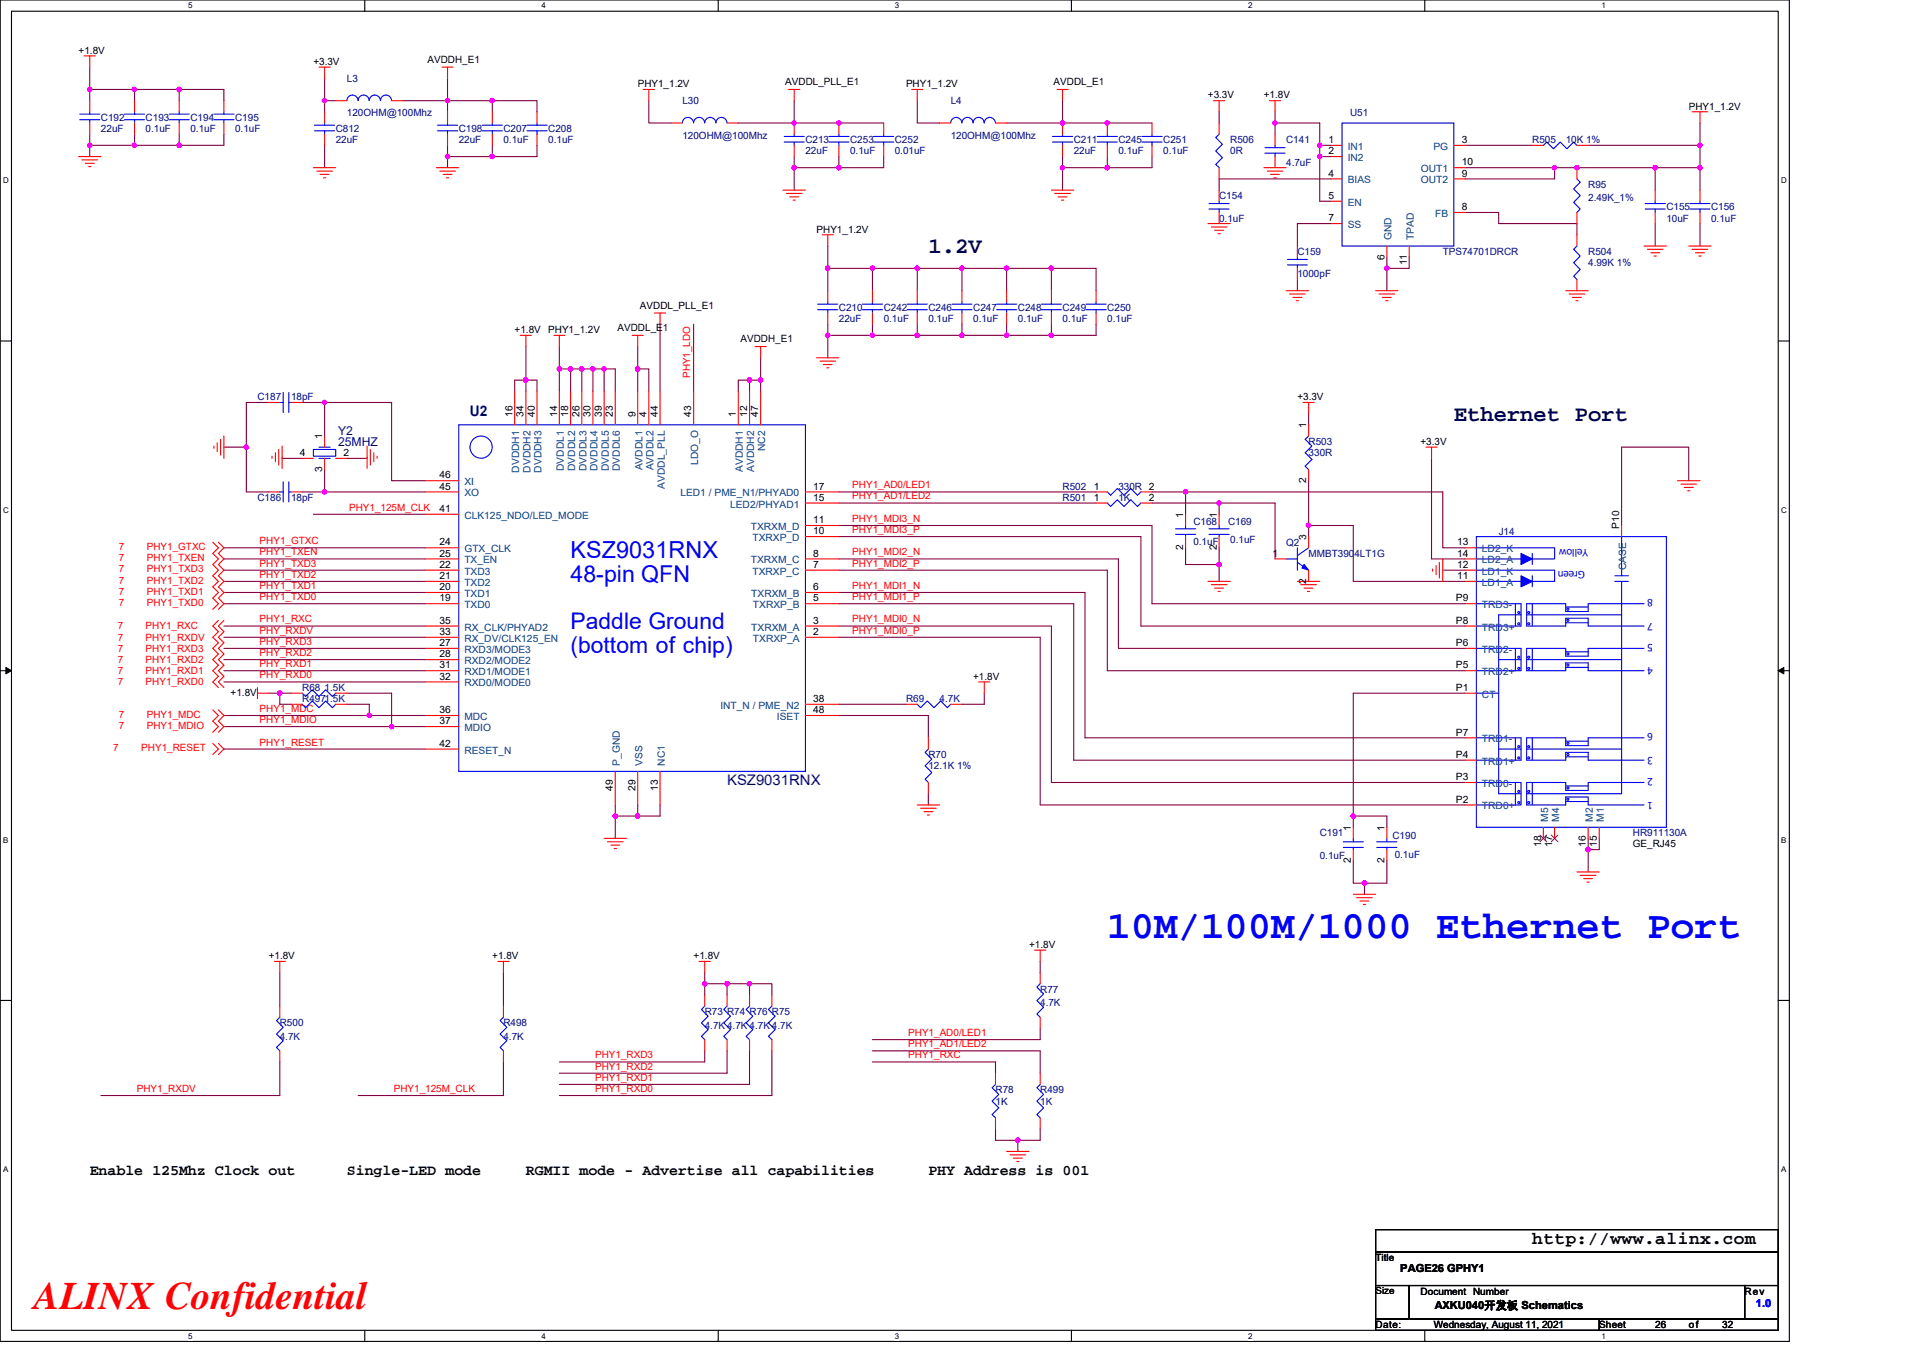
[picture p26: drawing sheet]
<svg xmlns="http://www.w3.org/2000/svg" width="297mm" height="210mm" viewBox="0 0 297 210" stroke-linecap="round" stroke-linejoin="round" font-family="sans-serif">
<defs><g id="words">
<text font-size="6" fill="#00f" x="171" y="144.9">10M/100M/1000 Ethernet Port</text>
<text font-size="6" fill="#f00" x="5.2" y="202.3">ALINX Confidential</text>
<g font-size="3.6" fill="#00f">
<text x="88.1" y="86.1">KSZ9031RNX</text>
<text x="88.1" y="89.9">48-pin QFN</text>
</g>
<g font-size="3.5" fill="#00f">
<text x="88.1" y="97.2">Paddle Ground</text>
<text x="88.1" y="100.9">(bottom of chip)</text>
</g>
<g font-size="3.4" fill="#000040">
<text x="143.4" y="39.1">1.2V</text>
<text x="224.6" y="65">Ethernet Port</text>
</g>
<text font-size="2.8" x="236.7" y="192.3">http://www.alinx.com</text>
<g font-size="2.3">
<text x="13.9" y="181.6">Enable 125Mhz Clock out</text>
<text x="53.6" y="181.6">Single-LED mode</text>
<text x="81.2" y="181.6">RGMII mode - Advertise all capabilities</text>
<text x="143.4" y="181.6">PHY Address is 001</text>
</g>
<g font-size="2.2" fill="#000080">
<text x="72.6" y="64.3">U2</text>
<text x="112.3" y="121.2">KSZ9031RNX</text>
</g>
<g font-size="1.9" fill="#000080">
<text x="52.2" y="67.2">Y2</text>
<text x="52.2" y="68.9">25MHZ</text>
</g>
<g font-size="1.7">
<text x="216.3" y="196.6">PAGE26 GPHY1</text>
<text x="221.7" y="202.3">AXKU040开发板 Schematics</text>
</g>
<text font-size="1.7" fill="#00f" x="271.2" y="202">1.0</text>
<g font-size="1.5">
<text x="12.1" y="8.3">+1.8V</text>
<text x="48.4" y="10">+3.3V</text>
<text x="66" y="9.7">AVDDH_E1</text>
<text x="98.5" y="13.5">PHY1_1.2V</text>
<text x="121.3" y="13.1">AVDDL_PLL_E1</text>
<text x="140" y="13.5">PHY1_1.2V</text>
<text x="162.7" y="13.1">AVDDL_E1</text>
<text x="186.6" y="15.2">+3.3V</text>
<text x="195.2" y="15.2">+1.8V</text>
<text x="260.9" y="17">PHY1_1.2V</text>
<text x="205.2" y="22.1">1</text>
<text x="205.2" y="23.8">2</text>
<text x="225.8" y="22.1">3</text>
<text x="205.2" y="27.3">4</text>
<text x="225.8" y="27.3">9</text>
<text x="225.8" y="25.5">10</text>
<text x="126.1" y="35.9">PHY1_1.2V</text>
<text x="205.2" y="30.7">5</text>
<text x="205.2" y="34.2">7</text>
<text x="225.8" y="32.5">8</text>
<text x="213.9" y="40.1" transform="rotate(-90 213.9 40.1)">6</text>
<text x="217.3" y="41" transform="rotate(-90 217.3 41)">11</text>
<text x="98.8" y="47.7">AVDDL_PLL_E1</text>
<text x="79.5" y="51.5">+1.8V</text>
<text x="84.7" y="51.5">PHY1_1.2V</text>
<text x="95.4" y="51.1">AVDDL_E1</text>
<text x="114.4" y="52.9">AVDDH_E1</text>
<text x="79.1" y="64.4" transform="rotate(-90 79.1 64.4)">16</text>
<text x="80.9" y="64.4" transform="rotate(-90 80.9 64.4)">34</text>
<text x="82.6" y="64.4" transform="rotate(-90 82.6 64.4)">40</text>
<text x="86" y="64.4" transform="rotate(-90 86 64.4)">14</text>
<text x="87.8" y="64.4" transform="rotate(-90 87.8 64.4)">18</text>
<text x="89.5" y="64.4" transform="rotate(-90 89.5 64.4)">26</text>
<text x="91.2" y="64.4" transform="rotate(-90 91.2 64.4)">30</text>
<text x="93" y="64.4" transform="rotate(-90 93 64.4)">39</text>
<text x="94.7" y="64.4" transform="rotate(-90 94.7 64.4)">23</text>
<text x="98.1" y="64.4" transform="rotate(-90 98.1 64.4)">9</text>
<text x="99.9" y="64.4" transform="rotate(-90 99.9 64.4)">4</text>
<text x="101.6" y="64.4" transform="rotate(-90 101.6 64.4)">44</text>
<text x="106.8" y="64.4" transform="rotate(-90 106.8 64.4)">43</text>
<text x="113.7" y="64.4" transform="rotate(-90 113.7 64.4)">1</text>
<text x="115.4" y="64.4" transform="rotate(-90 115.4 64.4)">12</text>
<text x="117.1" y="64.4" transform="rotate(-90 117.1 64.4)">47</text>
<text x="200.4" y="61.8">+3.3V</text>
<text x="46.3" y="70.5">4</text>
<text x="49.8" y="67.9" transform="rotate(-90 49.8 67.9)">1</text>
<text x="53.1" y="70.5">2</text>
<text x="201.8" y="66.2" transform="rotate(-90 201.8 66.2)">1</text>
<text x="219.4" y="68.8">+3.3V</text>
<text x="49.8" y="72.9" transform="rotate(-90 49.8 72.9)">3</text>
<text x="67.9" y="75.6">45</text>
<text x="67.9" y="73.9">46</text>
<text x="125.6" y="77.4">15</text>
<text x="125.6" y="75.6">17</text>
<text x="168.9" y="75.6">1</text>
<text x="168.9" y="77.4">1</text>
<text x="177.4" y="77.4">2</text>
<text x="201.8" y="74.7" transform="rotate(-90 201.8 74.7)">2</text>
<text x="67.9" y="79.1">41</text>
<text x="125.6" y="80.8">11</text>
<text x="125.6" y="82.6">10</text>
<text x="182.8" y="80" transform="rotate(-90 182.8 80)">1</text>
<text x="188" y="80" transform="rotate(-90 188 80)">1</text>
<text x="201.8" y="83.4" transform="rotate(-90 201.8 83.4)">3</text>
<text x="250.1" y="81.7" transform="rotate(-90 250.1 81.7)">P10</text>
<text x="67.9" y="89.5">21</text>
<text x="67.9" y="87.7">22</text>
<text x="67.9" y="84.3">24</text>
<text x="67.9" y="86">25</text>
<text x="125.6" y="86">8</text>
<text x="125.6" y="87.7">7</text>
<text x="182.8" y="85" transform="rotate(-90 182.8 85)">2</text>
<text x="188" y="85" transform="rotate(-90 188 85)">2</text>
<text x="196.6" y="86">1</text>
<text x="225.1" y="89.5">11</text>
<text x="225.1" y="87.7">12</text>
<text x="225.1" y="86">14</text>
<text x="225.1" y="84.3">13</text>
<text x="67.9" y="92.9">19</text>
<text x="67.9" y="91.2">20</text>
<text x="125.6" y="91.2">6</text>
<text x="125.6" y="92.9">5</text>
<text x="201.8" y="90.2" transform="rotate(-90 201.8 90.2)">2</text>
<text x="224.9" y="92.9">P9</text>
<text x="67.9" y="99.8">27</text>
<text x="67.9" y="98.1">33</text>
<text x="67.9" y="96.4">35</text>
<text x="67.9" y="101.6">28</text>
<text x="125.6" y="96.4">3</text>
<text x="125.6" y="98.1">2</text>
<text x="224.9" y="99.8">P6</text>
<text x="224.9" y="96.4">P8</text>
<text x="35.6" y="107.5">+1.8V</text>
<text x="67.9" y="103.3">31</text>
<text x="67.9" y="105">32</text>
<text x="150.3" y="105">+1.8V</text>
<text x="224.9" y="103.3">P5</text>
<text x="224.9" y="106.7">P1</text>
<text x="67.9" y="110.2">36</text>
<text x="67.9" y="111.9">37</text>
<text x="125.6" y="110.2">48</text>
<text x="125.6" y="108.5">38</text>
<text x="224.9" y="113.6">P7</text>
<text x="67.9" y="115.4">42</text>
<text x="224.9" y="117.1">P4</text>
<text x="94.7" y="122.2" transform="rotate(-90 94.7 122.2)">49</text>
<text x="98.1" y="122.2" transform="rotate(-90 98.1 122.2)">29</text>
<text x="101.6" y="122.2" transform="rotate(-90 101.6 122.2)">13</text>
<text x="224.9" y="124">P2</text>
<text x="224.9" y="120.5">P3</text>
<text x="208.7" y="128.3" transform="rotate(-90 208.7 128.3)">1</text>
<text x="213.9" y="128.3" transform="rotate(-90 213.9 128.3)">1</text>
<text x="238" y="130.8" transform="rotate(-90 238 130.8)">18</text>
<text x="239.8" y="130.8" transform="rotate(-90 239.8 130.8)">17</text>
<text x="245" y="130.8" transform="rotate(-90 245 130.8)">16</text>
<text x="246.7" y="130.8" transform="rotate(-90 246.7 130.8)">15</text>
<text x="252.2" y="130.9">GE_RJ45</text>
<text x="208.7" y="133.4" transform="rotate(-90 208.7 133.4)">2</text>
<text x="213.9" y="133.4" transform="rotate(-90 213.9 133.4)">2</text>
<text x="41.5" y="148.2">+1.8V</text>
<text x="76" y="148.2">+1.8V</text>
<text x="107.1" y="148.2">+1.8V</text>
<text x="159" y="146.5">+1.8V</text>
<text x="212.5" y="194.9">Title</text>
<text x="212.5" y="200">Size</text>
<text x="219.4" y="200">Document Number</text>
<text x="269.5" y="200">Rev</text>
<text x="212.5" y="205.2">Date:</text>
<text x="221.5" y="205.2">Wednesday, August 11, 2021</text>
<text x="247" y="205.2">Sheet</text>
<text x="255.7" y="205.2">26</text>
<text x="260.9" y="205.2">of</text>
<text x="266" y="205.2">32</text>
</g>
<g font-size="1.5" fill="#000080">
<text x="53.6" y="12.6">L3</text>
<text x="53.6" y="18">120OHM@100Mhz</text>
<text x="105.4" y="16.1">L30</text>
<text x="146.9" y="16.1">L4</text>
<text x="208.5" y="18">U51</text>
<text x="15.6" y="18.7">C192</text>
<text x="15.6" y="20.4">22uF</text>
<text x="22.5" y="18.7">C193</text>
<text x="22.5" y="20.4">0.1uF</text>
<text x="29.4" y="18.7">C194</text>
<text x="29.4" y="20.4">0.1uF</text>
<text x="36.3" y="18.7">C195</text>
<text x="36.3" y="20.4">0.1uF</text>
<text x="51.9" y="20.4">C812</text>
<text x="51.9" y="22.1">22uF</text>
<text x="70.9" y="20.4">C198</text>
<text x="70.9" y="22.1">22uF</text>
<text x="77.8" y="20.4">C207</text>
<text x="77.8" y="22.1">0.1uF</text>
<text x="84.7" y="20.4">C208</text>
<text x="84.7" y="22.1">0.1uF</text>
<text x="105.4" y="21.4">120OHM@100Mhz</text>
<text x="124.4" y="22.1">C213</text>
<text x="124.4" y="23.9">22uF</text>
<text x="131.3" y="22.1">C253</text>
<text x="131.3" y="23.9">0.1uF</text>
<text x="138.2" y="22.1">C252</text>
<text x="138.2" y="23.9">0.01uF</text>
<text x="146.9" y="21.4">120OHM@100Mhz</text>
<text x="165.9" y="22.1">C211</text>
<text x="165.9" y="23.9">22uF</text>
<text x="172.8" y="22.1">C245</text>
<text x="172.8" y="23.9">0.1uF</text>
<text x="179.7" y="22.1">C251</text>
<text x="179.7" y="23.9">0.1uF</text>
<text x="190" y="22.1">R506</text>
<text x="190" y="23.9">0R</text>
<text x="198.7" y="22.1">C141</text>
<text x="236.7" y="22.1">R505</text>
<text x="241.8" y="22.1">10K 1%</text>
<text x="198.7" y="25.6">4.7uF</text>
<text x="245.3" y="29">R95</text>
<text x="188.3" y="30.8">C154</text>
<text x="188.3" y="34.2">0.1uF</text>
<text x="245.3" y="31.1">2.49K_1%</text>
<text x="257.4" y="32.5">C155</text>
<text x="257.4" y="34.2">10uF</text>
<text x="264.3" y="32.5">C156</text>
<text x="264.3" y="34.2">0.1uF</text>
<text x="200.4" y="39.4">C159</text>
<text x="222.9" y="39.4">TPS74701DRCR</text>
<text x="245.3" y="39.4">R504</text>
<text x="245.3" y="41.1">4.99K 1%</text>
<text x="200.4" y="42.9">1000pF</text>
<text x="129.6" y="48">C210</text>
<text x="129.6" y="49.8">22uF</text>
<text x="136.5" y="48">C242</text>
<text x="136.5" y="49.8">0.1uF</text>
<text x="143.4" y="48">C246</text>
<text x="143.4" y="49.8">0.1uF</text>
<text x="150.3" y="48">C247</text>
<text x="150.3" y="49.8">0.1uF</text>
<text x="157.2" y="48">C248</text>
<text x="157.2" y="49.8">0.1uF</text>
<text x="164.1" y="48">C249</text>
<text x="164.1" y="49.8">0.1uF</text>
<text x="171" y="48">C250</text>
<text x="171" y="49.8">0.1uF</text>
<text x="39.8" y="61.8">C187</text>
<text x="45" y="61.8">18pF</text>
<text x="202.1" y="68.8">R503</text>
<text x="202.1" y="70.5">330R</text>
<text x="39.8" y="77.4">C186</text>
<text x="45" y="77.4">18pF</text>
<text x="164.1" y="75.7">R502</text>
<text x="164.1" y="77.4">R501</text>
<text x="172.8" y="75.7">330R 2</text>
<text x="172.8" y="77.4">1K</text>
<text x="184.3" y="81.2">C168</text>
<text x="189.7" y="81.2">C169</text>
<text x="190" y="84">0.1uF</text>
<text x="231.5" y="82.6">J14</text>
<text x="184.3" y="84.1">0.1uF</text>
<text x="198.7" y="84.3">Q2</text>
<text x="202.1" y="86">MMBT3904LT1G</text>
<text x="46.7" y="106.8">R68 1.5K</text>
<text x="46.7" y="108.5">R4971.5K</text>
<text x="140" y="108.5">R69</text>
<text x="145.1" y="108.5">4.7K</text>
<text x="143.4" y="117.1">R70</text>
<text x="143.4" y="118.9">12.1K 1%</text>
<text x="203.9" y="129.2">C191</text>
<text x="215.1" y="129.6">C190</text>
<text x="252.2" y="129.2">HR911130A</text>
<text x="203.9" y="132.7">0.1uF</text>
<text x="215.4" y="132.5">0.1uF</text>
<text x="160.7" y="153.4">R77</text>
<text x="160.7" y="155.5">4.7K</text>
<text x="43.2" y="158.6">R500</text>
<text x="43.2" y="160.7">4.7K</text>
<text x="77.8" y="158.6">R498</text>
<text x="77.8" y="160.7">4.7K</text>
<text x="108.9" y="156.8">R73 R74 R76 R75</text>
<text x="108.9" y="158.9">4.7K 4.7K 4.7K 4.7K</text>
<text x="153.8" y="169">R78</text>
<text x="153.8" y="170.7">1K</text>
<text x="160.7" y="169">R499</text>
<text x="160.7" y="170.7">1K</text>
</g>
<g font-size="1.5" fill="#004080">
<text x="208.2" y="23.2">IN1</text>
<text x="221.4" y="23.2">PG</text>
<text x="208.2" y="24.9">IN2</text>
<text x="208.2" y="28.3">BIAS</text>
<text x="219.5" y="28.3">OUT2</text>
<text x="219.5" y="26.6">OUT1</text>
<text x="208.2" y="31.8">EN</text>
<text x="208.2" y="35.2">SS</text>
<text x="221.7" y="33.5">FB</text>
<text x="214.9" y="37.1" transform="rotate(-90 214.9 37.1)">GND</text>
<text x="218.4" y="37.1" transform="rotate(-90 218.4 37.1)">TPAD</text>
<text x="107.9" y="71.9" transform="rotate(-90 107.9 71.9)">LDO_O</text>
<text x="118.2" y="69.7" transform="rotate(-90 118.2 69.7)">NC2</text>
<text x="71.7" y="76.7">XO</text>
<text x="71.7" y="75">XI</text>
<text x="80.2" y="73" transform="rotate(-90 80.2 73)">DVDDH1</text>
<text x="82" y="73" transform="rotate(-90 82 73)">DVDDH2</text>
<text x="83.7" y="73" transform="rotate(-90 83.7 73)">DVDDH3</text>
<text x="87.1" y="72.8" transform="rotate(-90 87.1 72.8)">DVDDL1</text>
<text x="88.9" y="72.8" transform="rotate(-90 88.9 72.8)">DVDDL2</text>
<text x="90.6" y="72.8" transform="rotate(-90 90.6 72.8)">DVDDL3</text>
<text x="92.3" y="72.8" transform="rotate(-90 92.3 72.8)">DVDDL4</text>
<text x="94" y="72.8" transform="rotate(-90 94 72.8)">DVDDL5</text>
<text x="95.8" y="72.8" transform="rotate(-90 95.8 72.8)">DVDDL6</text>
<text x="99.2" y="72.7" transform="rotate(-90 99.2 72.7)">AVDDL1</text>
<text x="100.9" y="72.7" transform="rotate(-90 100.9 72.7)">AVDDL2</text>
<text x="102.7" y="75.5" transform="rotate(-90 102.7 75.5)">AVDDL_PLL</text>
<text x="105.1" y="76.7">LED1 / PME_N1/PHYAD0</text>
<text x="114.8" y="72.9" transform="rotate(-90 114.8 72.9)">AVDDH1</text>
<text x="116.5" y="72.9" transform="rotate(-90 116.5 72.9)">AVDDH2</text>
<text x="71.7" y="80.2">CLK125_NDO/LED_MODE</text>
<text x="112.8" y="78.4">LED2/PHYAD1</text>
<text x="116" y="81.9">TXRXM_D</text>
<text x="116.2" y="83.6">TXRXP_D</text>
<text x="71.7" y="88.8">TXD3</text>
<text x="71.7" y="85.3">GTX_CLK</text>
<text x="71.7" y="87.1">TX_EN</text>
<text x="116" y="87.1">TXRXM_C</text>
<text x="116.2" y="88.8">TXRXP_C</text>
<text x="228.9" y="88.8">LD1_K</text>
<text x="228.9" y="87.1">LD2_A</text>
<text x="228.9" y="85.3">LD2_K</text>
<text x="251.2" y="88.1" transform="rotate(-90 251.2 88.1)">CASE</text>
<text x="71.7" y="94">TXD0</text>
<text x="71.7" y="92.2">TXD1</text>
<text x="71.7" y="90.5">TXD2</text>
<text x="116.1" y="92.2">TXRXM_B</text>
<text x="116.3" y="94">TXRXP_B</text>
<text x="228.9" y="94">TRD3-</text>
<text x="228.9" y="90.5">LD1_A</text>
<text x="71.7" y="100.9">RXD3/MODE3</text>
<text x="71.7" y="99.2">RX_DV/CLK125_EN</text>
<text x="71.7" y="97.4">RX_CLK/PHYAD2</text>
<text x="116.1" y="97.4">TXRXM_A</text>
<text x="116.3" y="99.2">TXRXP_A</text>
<text x="228.9" y="100.9">TRD2-</text>
<text x="228.9" y="97.4">TRD3+</text>
<text x="71.7" y="104.3">RXD1/MODE1</text>
<text x="71.7" y="106.1">RXD0/MODE0</text>
<text x="71.7" y="102.6">RXD2/MODE2</text>
<text x="228.9" y="104.3">TRD2+</text>
<text x="228.9" y="107.8">CT</text>
<text x="71.7" y="111.3">MDC</text>
<text x="71.7" y="113">MDIO</text>
<text x="111.3" y="109.5">INT_N / PME_N2</text>
<text x="120" y="111.3">ISET</text>
<text x="71.7" y="116.4">RESET_N</text>
<text x="95.8" y="118.3" transform="rotate(-90 95.8 118.3)">P_GND</text>
<text x="99.2" y="118.3" transform="rotate(-90 99.2 118.3)">VSS</text>
<text x="102.7" y="118.3" transform="rotate(-90 102.7 118.3)">NC1</text>
<text x="228.9" y="118.2">TRD1+</text>
<text x="228.9" y="114.7">TRD1-</text>
<text x="228.9" y="125.1">TRD0+</text>
<text x="228.9" y="121.6">TRD0-</text>
<text x="239.1" y="127" transform="rotate(-90 239.1 127)">M5</text>
<text x="240.9" y="127" transform="rotate(-90 240.9 127)">M4</text>
<text x="246" y="127" transform="rotate(-90 246 127)">M2</text>
<text x="247.8" y="127" transform="rotate(-90 247.8 127)">M1</text>
</g>
<g font-size="1.5" fill="#f00">
<text x="106.6" y="58.4" transform="rotate(-90 106.6 58.4)">PHY1_LDO</text>
<text x="131.7" y="77.2">PHY1_AD1/LED2</text>
<text x="131.7" y="75.5">PHY1_AD0/LED1</text>
<text x="53.9" y="78.9">PHY1_125M_CLK</text>
<text x="131.7" y="82.4">PHY1_MDI3_P</text>
<text x="131.7" y="80.6">PHY1_MDI3_N</text>
<text x="18.3" y="86.7">7</text>
<text x="18.3" y="88.5">7</text>
<text x="18.3" y="85">7</text>
<text x="22.7" y="86.7">PHY1_TXEN</text>
<text x="22.7" y="88.5">PHY1_TXD3</text>
<text x="22.7" y="85">PHY1_GTXC</text>
<text x="40.1" y="85.8">PHY1_TXEN</text>
<text x="40.1" y="89.3">PHY1_TXD2</text>
<text x="40.1" y="87.5">PHY1_TXD3</text>
<text x="40.1" y="84.1">PHY1_GTXC</text>
<text x="131.7" y="85.8">PHY1_MDI2_N</text>
<text x="131.7" y="87.5">PHY1_MDI2_P</text>
<text x="18.3" y="93.6">7</text>
<text x="18.3" y="91.9">7</text>
<text x="18.3" y="90.2">7</text>
<text x="22.7" y="93.6">PHY1_TXD0</text>
<text x="22.7" y="91.9">PHY1_TXD1</text>
<text x="22.7" y="90.2">PHY1_TXD2</text>
<text x="40.1" y="92.7">PHY1_TXD0</text>
<text x="40.1" y="91">PHY1_TXD1</text>
<text x="131.7" y="92.7">PHY1_MDI1_P</text>
<text x="131.7" y="91">PHY1_MDI1_N</text>
<text x="18.2" y="97.3">7</text>
<text x="18.2" y="99">7</text>
<text x="18.2" y="100.7">7</text>
<text x="22.5" y="97.3">PHY1_RXC</text>
<text x="22.5" y="99">PHY1_RXDV</text>
<text x="22.5" y="100.7">PHY1_RXD3</text>
<text x="40.1" y="96.2">PHY1_RXC</text>
<text x="40.1" y="97.9">PHY_RXDV</text>
<text x="40.1" y="101.4">PHY_RXD2</text>
<text x="40.1" y="99.6">PHY_RXD3</text>
<text x="131.7" y="97.9">PHY1_MDI0_P</text>
<text x="131.7" y="96.2">PHY1_MDI0_N</text>
<text x="18.2" y="105.9">7</text>
<text x="18.2" y="104.2">7</text>
<text x="18.2" y="102.4">7</text>
<text x="22.5" y="105.9">PHY1_RXD0</text>
<text x="22.5" y="104.2">PHY1_RXD1</text>
<text x="22.5" y="102.4">PHY1_RXD2</text>
<text x="40.1" y="104.8">PHY_RXD0</text>
<text x="40.1" y="103.1">PHY_RXD1</text>
<text x="18.3" y="110.9">7</text>
<text x="18.3" y="112.6">7</text>
<text x="22.7" y="110.9">PHY1_MDC</text>
<text x="22.7" y="112.6">PHY1_MDIO</text>
<text x="40.1" y="111.7">PHY1_MDIO</text>
<text x="40.1" y="110">PHY1_MDC</text>
<text x="17.5" y="116.1">7</text>
<text x="21.8" y="116.1">PHY1_RESET</text>
<text x="40.1" y="115.2">PHY1_RESET</text>
<text x="140.3" y="160.1">PHY1_AD0/LED1</text>
<text x="140.3" y="161.8">PHY1_AD1/LED2</text>
<text x="91.9" y="163.5">PHY1_RXD3</text>
<text x="91.9" y="165.3">PHY1_RXD2</text>
<text x="91.9" y="167">PHY1_RXD1</text>
<text x="140.3" y="163.5">PHY1_RXC</text>
<text x="21.1" y="168.7">PHY1_RXDV</text>
<text x="60.8" y="168.7">PHY1_125M_CLK</text>
<text x="91.9" y="168.7">PHY1_RXD0</text>
</g>
<g font-size="1.5" fill="#00f">
<text x="244.8" y="88.3" transform="rotate(180 244.8 88.3)">Green</text>
<text x="245.3" y="84.8" transform="rotate(180 245.3 84.8)">Yellow</text>
<text x="255.3" y="92.6" transform="rotate(180 255.3 92.6)">8</text>
<text x="255.3" y="99.5" transform="rotate(180 255.3 99.5)">5</text>
<text x="255.3" y="96.2" transform="rotate(180 255.3 96.2)">7</text>
<text x="255.3" y="103.1" transform="rotate(180 255.3 103.1)">4</text>
<text x="255.3" y="113.3" transform="rotate(180 255.3 113.3)">6</text>
<text x="255.3" y="116.9" transform="rotate(180 255.3 116.9)">3</text>
<text x="255.3" y="123.9" transform="rotate(180 255.3 123.9)">1</text>
<text x="255.3" y="120.2" transform="rotate(180 255.3 120.2)">2</text>
</g>
<g font-size="1.2">
<text x="29.1" y="1.3">5</text>
<text x="83.6" y="1.3">4</text>
<text x="138.2" y="1.3">3</text>
<text x="192.8" y="1.3">2</text>
<text x="247.4" y="1.3">1</text>
<text x=".5" y="28.3">D</text>
<text x="275.1" y="28.3">D</text>
<text x=".5" y="79.2">C</text>
<text x="275.1" y="79.2">C</text>
<text x=".5" y="130.2">B</text>
<text x="275.1" y="130.2">B</text>
<text x=".5" y="181.1">A</text>
<text x="275.1" y="181.1">A</text>
<text x="29.1" y="206.8">5</text>
<text x="83.6" y="206.8">4</text>
<text x="138.2" y="206.8">3</text>
<text x="192.8" y="206.8">2</text>
<text x="247.4" y="206.8">1</text>
</g>
</g></defs>
<path d="M0 0h276.4v207.3h-276.4zM1.8 1.7h272.9v203.8h-272.9z" fill="none" stroke="#000" stroke-width=".17"/>
<g fill="#fff">
<path d="M29.1 .2h.6v1.4h-.6z"/>
<path d="M29.1 205.7h.6v1.4h-.6z"/>
</g>
<path d="M56.3 0v1.7M56.3 205.5v1.8" fill="none" stroke="#000" stroke-width=".17"/>
<g fill="#fff">
<path d="M83.6 .2h.7v1.4h-.7z"/>
<path d="M83.6 205.7h.7v1.4h-.7z"/>
</g>
<path d="M110.9 0v1.7M110.9 205.5v1.8" fill="none" stroke="#000" stroke-width=".17"/>
<g fill="#fff">
<path d="M138.2 .2h.7v1.4h-.7z"/>
<path d="M138.2 205.7h.7v1.4h-.7z"/>
</g>
<path d="M165.5 0v1.7M165.5 205.5v1.8" fill="none" stroke="#000" stroke-width=".17"/>
<g fill="#fff">
<path d="M192.8 .2h.6v1.4h-.6z"/>
<path d="M192.8 205.7h.6v1.4h-.6z"/>
</g>
<path d="M220.1 0v1.7M220.1 205.5v1.8" fill="none" stroke="#000" stroke-width=".17"/>
<g fill="#fff">
<path d="M247.4 .2h.6v1.4h-.6z"/>
<path d="M247.4 205.7h.6v1.4h-.6z"/>
<path d="M.5 27.2h.8v1.4h-.8z"/>
<path d="M275.1 27.2h.9v1.4h-.9z"/>
<path d="M.5 78.1h.8v1.4h-.8z"/>
<path d="M275.1 78.1h.9v1.4h-.9z"/>
</g>
<path d="M0 52.7h1.8M274.7 52.7h1.7" fill="none" stroke="#000" stroke-width=".17"/>
<g fill="#fff">
<path d="M.5 129.1h.8v1.4h-.8z"/>
<path d="M275.1 129.1h.8v1.4h-.8z"/>
</g>
<path d="M0 103.6h1.8M274.7 103.6h1.7" fill="none" stroke="#000" stroke-width=".17"/>
<path d="M.9 103.1l.9 .5-.9 .5zM274.7 103.6l.8-.5v1z" fill="#000" stroke="#000" stroke-width=".15"/>
<g fill="#fff">
<path d="M.5 180h.8v1.4h-.8z"/>
<path d="M275.1 180h.8v1.4h-.8z"/>
</g>
<path d="M0 154.6h1.8M274.7 154.6h1.7M212.5 190h62.2v3.5h-62.2zM212.5 193.5h62.2v5.1h-62.2zM212.5 198.6h5.2v5.2h-5.2zM217.7 198.6h51.8v5.2h-51.8zM269.5 198.6h5.2v5.2h-5.2zM212.5 203.8h34.5v1.7h-34.5zM247 203.8h27.7v1.7h-27.7z" fill="none" stroke="#000" stroke-width=".17"/>
<g fill="none" stroke="#800040" stroke-width=".17">
<path d="M13.9 10.4v3.4M13.9 13.8v1.8M13.9 13.8h6.9M20.8 13.8v1.8M20.8 13.8h6.9M27.7 13.8h6.9v1.8M27.7 13.8v1.8M50.1 15.6v1.7M50.1 15.6h1.8M50.1 12.1v3.5M62.2 15.6h6.9v1.7M69.1 12.1v3.5h6.9"/>
<path d="M76 15.6h6.9v1.7M76 15.6v1.7M100.2 15.6v3.4h3.5M114 19h8.7M122.7 19h13.8M122.7 15.6v3.4M141.7 15.6v3.4h3.4M155.5 19h8.6M164.1 19h13.8M164.1 15.6v3.4M188.3 17.3v1.7M197 19v1.7"/>
<path d="M197 19h6.9v3.5h1.7M197 17.3v1.7M262.6 19v3.5M13.9 22.5h6.9M13.9 20.7v1.8M13.9 22.5v1.7M20.8 20.7v1.8M20.8 22.5h6.9M27.7 20.7v1.8M34.6 20.7v1.8h-6.9M50.1 22.5v3.4M69.1 24.2h6.9"/>
<path d="M69.1 24.2v1.7M69.1 22.5v1.7M76 22.5v1.7h6.9v-1.7M122.7 25.9h6.9M122.7 24.2v1.7M122.7 25.9v3.5M127.9 38v3.5M129.6 24.2v1.7M136.5 24.2v1.7h-6.9M164.1 25.9h6.9M164.1 24.2v1.7M164.1 25.9v3.5"/>
<path d="M171 24.2v1.7M177.9 24.2v1.7h-6.9M203.9 24.2v6.9h1.7M203.9 24.2h1.7M203.9 22.5v1.7M205.6 27.6h-17.3v1.8M205.6 34.5h-5.2v3.5M214.2 39.7v1.8M217.7 39.7v1.8h-3.5M226.3 25.9h13.8M226.3 32.8h5.2v1.7h12.1v1.8M226.3 22.5h10.4"/>
<path d="M240.1 25.9h15.6M240.1 25.9v1.7h-13.8M245.3 22.5h17.3M255.7 25.9h6.9M255.7 34.5v3.5M255.7 25.9v3.5M262.6 22.5v3.4M262.6 34.5v3.5M262.6 25.9v3.5M81.2 53.6v5.1h1.7v1.8M86.4 57v3.5M86.4 53.6v3.4"/>
<path d="M86.4 57h1.7M88.1 57v3.5M88.1 57h1.8v3.5M89.9 57h1.7M91.6 57v3.5M91.6 57h1.7v3.5M93.3 57h1.7v3.5M98.5 57v3.5M98.5 53.6v3.4h1.7v3.5M102 50.1v10.4M107.1 50.1v10.4M115.8 58.7v1.8"/>
<path d="M115.8 58.7h1.7M115.8 58.7h-1.8v1.8M117.5 58.7v1.8M117.5 55.3v3.4M127.9 41.5h6.9M127.9 51.8h6.9M127.9 41.5v3.4M127.9 50.1v1.7M127.9 51.8v3.5M134.8 51.8h6.9M134.8 41.5h6.9M134.8 41.5v3.4"/>
<path d="M134.8 50.1v1.7M141.7 50.1v1.7M141.7 41.5h6.9M141.7 51.8h6.9M141.7 41.5v3.4M148.6 41.5h6.9M148.6 51.8h6.9M148.6 41.5v3.4M148.6 50.1v1.7M155.5 51.8h6.9M155.5 41.5h6.9M155.5 41.5v3.4"/>
<path d="M155.5 50.1v1.7M162.4 41.5h6.9v3.4M162.4 41.5v3.4M162.4 50.1v1.7M169.3 50.1v1.7h-6.9M200.4 43.2v1.7M214.2 41.5v3.4M34.6 69.1h3.5M38.1 69.1v6.9h3.4M41.5 62.2h-3.4v6.9M43.6 70.7v.1h3.1M46.7 62.2h3.4"/>
<path d="M46.7 76h3.4M48.4 79.5h17.3M50.1 62.2h10.4v12.1h5.2M50.1 72.6v3.4M50.1 62.2v5.2M50.1 76h15.6M56.7 70.7v.1h-3.1M79.5 60.5v-1.8h1.7v1.8M129.6 77.7h39.7M129.6 76h39.7M177.9 76h5.2M177.9 77.7h10.4"/>
<path d="M183.1 76h39.8v8.6h3.4M183.1 76v3.5M188.3 77.7h8.7v8.7M188.3 77.7v1.8M202.1 74.3v6.9M202.1 63.9v1.7M221.1 70.8v15.6h5.2M260.9 74.3v-5.2h-10.4v12.1M34.6 96.7h31.1M34.6 86.4h31.1M34.6 93.3h31.1M34.6 91.5h31.1"/>
<path d="M34.6 89.8h31.1M34.6 88.1h31.1M34.6 84.6h31.1M34.6 98.5h31.1M129.6 81.2h48.3v12.1h48.4M129.6 98.5h31.1v25.9h65.6M129.6 82.9h46.6v13.8h50.1M129.6 86.4h43.2v13.8h53.5M129.6 93.3h36.3v24.2h60.4M129.6 96.7h32.8v24.2h63.9M129.6 91.5h38v22.5h58.7M129.6 88.1h41.4v15.5h55.3"/>
<path d="M183.1 84.6v2.6h5.2M188.3 87.2v2.6M188.3 84.6v2.6M202.1 81.2v1.7M202.1 81.2h6.9v8.6h17.3M222.9 88.1h3.4M34.6 110.6h22.4M34.6 105.4h31.1M34.6 103.6h31.1M34.6 101.9h31.1M34.6 100.2h31.1M34.6 115.7h31.1"/>
<path d="M34.6 112.3h25.9M41.5 107.1h3.5M43.2 107.1v1.7h1.8M53.6 108.8h3.4v1.8M53.6 107.1h6.9v5.2M57 110.6h8.7M60.5 112.3h5.2M129.6 110.6h13.8v3.4M129.6 108.8h10.4M152 107.1v1.7h-3.4M226.3 107.1h-17.3v19M95 124.4v1.7h3.5"/>
<path d="M95 126.1v3.4M98.5 124.4v1.7M102 124.4v1.7h-3.5M143.4 122.6v1.8M209 126.1v1.7M209 126.1h5.2v1.7M209 133v3.5h1.8M210.8 136.5v1.7M214.2 133v3.5h-3.4M245.3 131.3v3.4M245.3 129.5v1.8M247 129.5v1.8h-1.7"/>
<path d="M43.2 150.3v5.1M77.8 150.3v5.1M108.9 152h3.4M108.9 150.3v1.7M108.9 152v1.7M112.3 152h3.5M112.3 152v1.7M115.8 152h3.4v1.7M115.8 152v1.7M160.7 148.5v1.8M160.7 158.9v1.7h-25.9M43.2 164.1v5.2h-27.6"/>
<path d="M77.8 164.1v5.2h-22.5M108.9 162.4v1.7h-22.5M112.3 162.4v3.4h-25.9M115.8 162.4v5.2h-29.4M119.2 162.4v6.9h-32.8M134.8 162.4h25.9v3.4M134.8 164.1h19v1.7M153.8 174.5v1.7h3.4M157.2 176.2v1.7M160.7 174.5v1.7h-3.5"/>
</g>
<g fill="#f0f" stroke="#f0f" stroke-width=".17">
<circle cx="210.8" cy="136.4" r=".34"/>
<circle cx="209" cy="126.1" r=".34"/>
<circle cx="245.3" cy="131.3" r=".33"/>
<circle cx="81.2" cy="58.7" r=".34"/>
<circle cx="86.4" cy="57" r=".34"/>
<circle cx="93.3" cy="57" r=".34"/>
<circle cx="88.1" cy="57" r=".34"/>
<circle cx="91.6" cy="57" r=".34"/>
<circle cx="89.8" cy="57" r=".34"/>
<circle cx="117.5" cy="58.7" r=".34"/>
<circle cx="115.8" cy="58.7" r=".34"/>
<circle cx="98.5" cy="57" r=".34"/>
<circle cx="50.1" cy="15.5" r=".34"/>
<circle cx="76" cy="15.5" r=".34"/>
<circle cx="69.1" cy="15.5" r=".34"/>
<circle cx="76" cy="24.2" r=".34"/>
<circle cx="69.1" cy="24.2" r=".34"/>
<circle cx="60.5" cy="112.3" r=".34"/>
<circle cx="57" cy="110.5" r=".34"/>
<circle cx="43.2" cy="107.1" r=".34"/>
<circle cx="164.1" cy="19" r=".33"/>
<circle cx="171" cy="19" r=".33"/>
<circle cx="171" cy="25.9" r=".34"/>
<circle cx="164.1" cy="25.9" r=".34"/>
<circle cx="122.7" cy="19" r=".33"/>
<circle cx="129.6" cy="19" r=".33"/>
<circle cx="129.6" cy="25.9" r=".34"/>
<circle cx="122.7" cy="25.9" r=".34"/>
<circle cx="27.7" cy="22.5" r=".34"/>
<circle cx="27.7" cy="13.8" r=".34"/>
<circle cx="20.8" cy="13.8" r=".34"/>
<circle cx="13.9" cy="13.8" r=".34"/>
<circle cx="13.9" cy="22.5" r=".34"/>
<circle cx="20.8" cy="22.5" r=".34"/>
<circle cx="127.8" cy="51.8" r=".34"/>
<circle cx="127.8" cy="41.4" r=".34"/>
<circle cx="148.6" cy="41.4" r=".34"/>
<circle cx="155.5" cy="41.4" r=".34"/>
<circle cx="162.4" cy="41.4" r=".34"/>
<circle cx="141.7" cy="51.8" r=".34"/>
<circle cx="134.8" cy="51.8" r=".34"/>
<circle cx="148.6" cy="51.8" r=".34"/>
<circle cx="155.5" cy="51.8" r=".34"/>
<circle cx="162.4" cy="51.8" r=".34"/>
<circle cx="141.7" cy="41.4" r=".34"/>
<circle cx="134.8" cy="41.4" r=".34"/>
<circle cx="115.8" cy="152" r=".34"/>
<circle cx="108.9" cy="152" r=".34"/>
<circle cx="112.3" cy="152" r=".34"/>
<circle cx="157.2" cy="176.2" r=".34"/>
<circle cx="98.5" cy="126.1" r=".34"/>
<circle cx="95" cy="126.1" r=".34"/>
<circle cx="38" cy="69.1" r=".34"/>
<circle cx="50.1" cy="62.2" r=".33"/>
<circle cx="50.1" cy="76" r=".34"/>
<circle cx="183.1" cy="76" r=".34"/>
<circle cx="188.3" cy="87.2" r=".34"/>
<circle cx="188.3" cy="77.7" r=".34"/>
<circle cx="202.1" cy="81.2" r=".34"/>
<circle cx="214.2" cy="41.4" r=".34"/>
<circle cx="240.1" cy="25.9" r=".34"/>
<circle cx="262.6" cy="22.5" r=".34"/>
<circle cx="255.7" cy="25.9" r=".34"/>
<circle cx="262.6" cy="25.9" r=".34"/>
<circle cx="203.9" cy="22.5" r=".34"/>
<circle cx="243.6" cy="25.9" r=".34"/>
<circle cx="203.9" cy="24.2" r=".34"/>
<circle cx="196.9" cy="19" r=".33"/>
</g>
<g fill="none" stroke="#f00" stroke-width=".17">
<path d="M13 8.6h1.7M13.9 8.6v1.8M13.9 15.6v1.7M13.9 19v1.7M20.8 15.6v1.7M20.8 19v1.7M27.7 15.6v1.7M27.7 19v1.7M34.6 15.6v1.7M34.6 19v1.7M49.3 10.4h1.7M50.1 10.4v1.7"/>
<path d="M50.1 17.3v1.7M51.9 15.6h1.7M60.5 15.6h1.7M68.3 10.4h1.7M69.1 17.3v1.7M69.1 10.4v1.7M76 17.3v1.7M82.9 17.3v1.7M99.4 13.8h1.7M100.2 13.8v1.8M103.7 19h1.7M112.3 19h1.7"/>
<path d="M121.8 13.8h1.7M122.7 13.8v1.8M122.7 19v1.7M129.6 19v1.7M136.5 19v1.7M140.8 13.8h1.7M141.7 13.8v1.8M145.1 19h1.8M153.8 19h1.7M163.3 13.8h1.7M164.1 13.8v1.8M164.1 19v1.7"/>
<path d="M171 19v1.7M177.9 19v1.7M187.4 15.6h1.8M188.3 19v1.7M188.3 15.6v1.7M196.1 15.6h1.7M197 15.6v1.7M261.4 17.3h2.4M262.6 17.3v1.7M12.1 24.2h3.5M12.7 24.7h2.4M13.2 25.2h1.4"/>
<path d="M13.7 25.7h.3M48.4 25.9h3.5M48.9 26.4h2.4M49.4 26.9h1.4M50 27.5h.3M50.1 20.7v1.8M67.4 25.9h3.5M67.9 26.4h2.5M68.4 26.9h1.4M69 27.5h.3M69.1 20.7v1.8M76 20.7v1.8"/>
<path d="M82.9 20.7v1.8M120.9 29.4h3.5M121.5 29.9h2.4M122 30.4h1.4M122.5 30.9h.3M122.7 22.5v1.7M127 36.3h1.7M127.9 36.3v1.7M129.6 22.5v1.7M136.5 22.5v1.7M162.4 29.4h3.5M162.9 29.9h2.5"/>
<path d="M163.4 30.4h1.4M164 30.9h.3M164.1 22.5v1.7M171 22.5v1.7M177.9 22.5v1.7M186.6 34.5h3.4M187.1 35.1h2.4M187.6 35.6h1.4M188.1 36.1h.4M188.3 29.4v1.7M188.3 32.8v1.7M188.3 25.9v1.7"/>
<path d="M195.2 25.9h3.5M195.7 26.4h2.5M196.3 26.9h1.3M196.8 27.5h.3M197 20.7v1.8M197 24.2v1.7M200.4 38v1.7M205.6 22.5h1.7M205.6 24.2h1.7M205.6 27.6h1.7M205.6 31.1h1.7M205.6 34.5h1.7"/>
<path d="M214.2 38v1.7M217.7 38v1.7M224.6 22.5h1.7M224.6 32.8h1.7M224.6 27.6h1.7M224.6 25.9h1.7M236.7 22.5h1.7M243.6 36.3v1.7M243.6 22.5h1.7M243.6 25.9v1.7M243.6 32.8v1.7M254 38h3.4"/>
<path d="M254.5 38.5h2.4M255 39.1h1.4M255.5 39.6h.3M255.7 29.4v1.7M255.7 32.8v1.7M260.9 38h3.4M261.4 38.5h2.4M261.9 39.1h1.4M262.4 39.6h.4M262.6 29.4v1.7M262.6 32.8v1.7M80.4 51.8h1.7"/>
<path d="M81.2 51.8v1.8M85.6 51.8h1.7M86.4 51.8v1.8M97.6 51.8h1.8M98.5 51.8v1.8M101.1 48.4h1.7M102 48.4v1.7M116.6 53.6h1.8M117.5 53.6v1.7M126.1 55.3h3.5M126.7 55.8h2.4M127.2 56.3h1.3"/>
<path d="M127.7 56.8h.3M127.9 44.9v1.8M127.9 48.4v1.7M134.8 44.9v1.8M134.8 48.4v1.7M141.7 44.9v1.8M141.7 48.4v1.7M148.6 44.9v1.8M148.6 48.4v1.7M155.5 44.9v1.8M155.5 48.4v1.7M162.4 44.9v1.8"/>
<path d="M162.4 48.4v1.7M169.3 44.9v1.8M169.3 48.4v1.7M198.7 44.9h3.4M199.2 45.4h2.4M199.7 46h1.4M200.2 46.5h.4M200.4 41.5v1.7M212.5 44.9h3.4M213 45.4h2.4M213.5 46h1.4M214.1 46.5h.3"/>
<path d="M241.8 44.9h3.5M242.4 45.4h2.4M242.9 46h1.4M243.4 46.5h.4M243.6 43.2v1.7M33 68.9v.4M33.5 68.4v1.4M34.1 67.9v2.4M34.6 67.4v3.4M41.5 76h1.7M41.5 62.2h1.7M42 70.5v.3"/>
<path d="M42.5 70v1.3M43 69.4v2.5M43.6 68.9v3.5M45 76h1.7M45 62.2h1.7M46.7 70.8h1.7M50.1 67.4v1.7M50.1 70.8v1.8M51.9 70.8h1.7M56.7 68.9v3.5M57.2 69.4v2.5M57.7 70v1.3"/>
<path d="M58.2 70.5v.3M65.7 79.5h5.2M65.7 76h5.2M65.7 74.3h5.2M79.5 60.5v5.1M81.2 60.5v5.1M82.9 60.5v5.1M86.4 60.5v5.1M88.1 60.5v5.1M89.9 60.5v5.1M91.6 60.5v5.1M93.3 60.5v5.1"/>
<path d="M95 60.5v5.1M98.5 60.5v5.1M100.2 60.5v5.1M102 60.5v5.1M107.1 60.5v5.1M114 60.5v5.1M115.8 60.5v5.1M117.5 60.5v5.1M124.4 77.7h5.2M124.4 76h5.2M169.3 76h1.7M169.3 77.7h1.7"/>
<path d="M176.2 76h1.7M176.2 77.7h1.7M183.1 79.5v1.7M188.3 79.5v1.7M201.3 62.2h1.7M202.1 62.2v1.7M202.1 72.6v1.7M202.1 65.6v1.8M220.3 69.1h1.7M221.1 69.1v1.7M259.1 74.3h3.5M259.6 74.8h2.5"/>
<path d="M260.2 75.3h1.4M260.7 75.8h.3M32.9 83.8l.8 .8-.8 .9 .8 .9-.8 .8 .8 .9-.8 .9 .8 .8-.8 .9 .8 .8-.8 .9 .8 .9-.8 .8M33.7 95.9l-.8 .8 .8 .9-.8 .9 .8 .8-.8 .9 .8 .8-.8 .9 .8 .9-.8 .8 .8 .9-.8 .9 .8 .8M33.7 83.8l.9 .8-.9 .9 .9 .9-.9 .8 .9 .9-.9 .9 .9 .8-.9 .9 .9 .8-.9 .9 .9 .9-.9 .8M34.6 95.9l-.9 .8 .9 .9-.9 .9 .9 .8-.9 .9 .9 .8-.9 .9 .9 .9-.9 .8 .9 .9-.9 .9 .9 .8M65.7 93.3h5.2M65.7 91.5h5.2M65.7 89.8h5.2M65.7 88.1h5.2M65.7 84.6h5.2M65.7 86.4h5.2"/>
<path d="M65.7 98.5h5.2M65.7 96.7h5.2M124.4 98.5h5.2M124.4 96.7h5.2M124.4 93.3h5.2M124.4 91.5h5.2M124.4 88.1h5.2M124.4 86.4h5.2M124.4 82.9h5.2M124.4 81.2h5.2M183.1 82.9v1.7M186.6 89.8h3.4"/>
<path d="M187.1 90.3h2.4M187.6 90.9h1.4M188.1 91.4h.4M188.3 82.9v1.7M197 86.4h1.7M200.4 89.8h3.5M200.9 90.3h2.4M201.4 90.9h1.4M201.9 91.4h.4M202.1 88.1v1.7M202.1 82.9v1.7M221.3 87.9v.4"/>
<path d="M221.8 87.4v1.4M222.3 86.9v2.4M222.9 86.4v3.4M226.3 96.7h1.7M226.3 93.3h1.7M226.3 89.8h1.7M226.3 88.1h1.7M226.3 86.4h1.7M226.3 84.6h1.7M250.5 81.2v1.7M32.9 114.9l.8 .8-.8 .9M32.9 109.7l.8 .9-.8 .8 .8 .9-.8 .8"/>
<path d="M33.7 114.9l.9 .8-.9 .9M33.7 109.7l.9 .9-.9 .8 .9 .9-.9 .8M39.8 107.1h1.7M39.8 106.2v1.7M45 107.1h1.7M45 108.8h1.7M51.9 107.1h1.7M51.9 108.8h1.7M65.7 100.2h5.2M65.7 103.6h5.2M65.7 105.4h5.2M65.7 110.6h5.2"/>
<path d="M65.7 112.3h5.2M65.7 115.7h5.2M65.7 101.9h5.2M95 119.2v5.2M98.5 119.2v5.2M102 119.2v5.2M124.4 108.8h5.2M124.4 110.6h5.2M140 108.8h1.7M143.4 114v1.7M146.9 108.8h1.7M151.2 105.4h1.7"/>
<path d="M152 105.4v1.7M226.3 117.5h1.7M226.3 114h1.7M226.3 103.6h1.7M226.3 100.2h1.7M226.3 107.1h1.7M93.3 129.5h3.5M93.8 130.1h2.5M94.4 130.6h1.3M94.9 131.1h.3M141.7 124.4h3.4M142.2 124.9h2.4"/>
<path d="M142.7 125.4h1.4M143.2 125.9h.4M143.4 120.9v1.7M209 138.2h3.5M209 127.8v1.7M209 131.3v1.7M209.5 138.7h2.5M210.1 139.2h1.4M210.6 139.7h.3M214.2 127.8v1.7M214.2 131.3v1.7M226.3 124.4h1.7"/>
<path d="M226.3 120.9h1.7M238.4 127.8v1.7M240.1 127.8v1.7M243.6 134.7h3.4M244.1 135.3h2.4M244.6 135.8h1.4M245.1 136.3h.4M245.3 127.8v1.7M247 127.8v1.7M42.4 148.5h1.7M43.2 148.5v1.8M43.2 155.4v1.8"/>
<path d="M76.9 148.5h1.7M77.8 148.5v1.8M77.8 155.4v1.8M108 148.5h1.7M108.9 148.5v1.8M108.9 153.7v1.7M112.3 153.7v1.7M115.8 153.7v1.7M119.2 153.7v1.7M159.8 146.8h1.7M160.7 146.8v1.7M160.7 157.2v1.7"/>
<path d="M160.7 150.3v1.7M43.2 162.4v1.7M77.8 162.4v1.7M108.9 160.6v1.8M112.3 160.6v1.8M115.8 160.6v1.8M119.2 160.6v1.8M153.8 172.7v1.8M153.8 165.8v1.8M155.5 177.9h3.5M156 178.4h2.4M156.5 178.9h1.4"/>
<path d="M157.1 179.5h.3M160.7 172.7v1.8M160.7 165.8v1.8"/>
</g>
<g fill="none" stroke="#00f" stroke-width=".17">
<path d="M12.3 18.5h3.1M12.3 17.6h3.1M13.9 17.3v.3M13.9 18.5v.5M19.2 18.5h3.1M19.2 17.6h3.1M20.8 17.3v.3M20.8 18.5v.5M26.1 18.5h3.1M26.1 17.6h3.1M27.7 17.3v.3M27.7 18.5v.5"/>
<path d="M33 18.5h3.1M33 17.6h3.1M34.6 17.3v.3M34.6 18.5v.5M48.6 19.3h3.1M50.1 19v.3M53.6 15.5a.86 .86 0 0 1 .8-.8 .86 .86 0 0 1 .9 .8M55.3 15.5a.85 .85 0 0 1 .9-.8 .85 .85 0 0 1 .8 .8 .87 .87 0 0 1 .9-.8 .87 .87 0 0 1 .9 .8 .86 .86 0 0 1 .8-.8 .86 .86 0 0 1 .9 .8M67.6 19.3h3.1M69.1 19v.3M74.5 19.3h3.1M76 19v.3"/>
<path d="M81.4 19.3h3.1M82.9 19v.3M105.4 19a.86 .86 0 0 1 .9-.9 .86 .86 0 0 1 .8 .9M107.1 19a.85 .85 0 0 1 .9-.9 .85 .85 0 0 1 .8 .9M108.9 19a.86 .86 0 0 1 .8-.9 .86 .86 0 0 1 .9 .9M110.6 19a.85 .85 0 0 1 .8-.9 .85 .85 0 0 1 .9 .9M146.9 19a.86 .86 0 0 1 .8-.9 .86 .86 0 0 1 .9 .9M148.6 19a.86 .86 0 0 1 .8-.9 .86 .86 0 0 1 .9 .9M150.3 19a.85 .85 0 0 1 .9-.9 .85 .85 0 0 1 .8 .9 .87 .87 0 0 1 .9-.9 .87 .87 0 0 1 .9 .9M207.3 19h17.3v19h-17.3zM48.6 20.2h3.1M50.1 20.2v.5"/>
<path d="M67.6 20.2h3.1M69.1 20.2v.5M74.5 20.2h3.1M76 20.2v.5M81.4 20.2h3.1M82.9 20.2v.5M121.1 21.9h3.1M121.1 21.1h3.1M122.7 20.7v.4M122.7 21.9v.6M128 21.9h3.1M128 21.1h3.1"/>
<path d="M129.6 20.7v.4M129.6 21.9v.6M134.9 21.9h3.1M134.9 21.1h3.1M136.5 20.7v.4M136.5 21.9v.6M162.6 21.9h3.1M162.6 21.1h3.1M164.1 20.7v.4M164.1 21.9v.6M169.5 21.9h3.1M169.5 21.1h3.1"/>
<path d="M171 20.7v.4M171 21.9v.6M176.4 21.9h3.1M176.4 21.1h3.1M177.9 20.7v.4M177.9 21.9v.6M186.7 32.3h3.2M186.7 31.5h3.2M188.3 31.1v.4M188.3 32.3v.5M188.3 20.7l-.5 .6 1 1-1 1 1 1.1-1 1 .5 .5M195.4 23.7h3.1"/>
<path d="M195.4 22.8h3.1M197 22.5v.3M197 23.7v.5M200.4 39.7v.4M238.4 22.5l.5-.6 1.1 1.1 1-1.1 1 1.1 1.1-1.1 .5 .6M243.6 38l-.5 .5 1 1.1-1 1 1 1-1 1.1 .5 .5M243.6 27.6l.5 .6-1 1 1 1-1 1.1 1 1-.5 .5M254.1 32.3h3.1M254.1 31.5h3.1M255.7 31.1v.4M255.7 32.3v.5M261 32.3h3.1"/>
<path d="M261 31.5h3.1M262.6 31.1v.4M262.6 32.3v.5M126.3 47.9h3.1M126.3 47h3.1M127.9 46.7v.3M127.9 47.9v.5M133.2 47.9h3.1M133.2 47h3.1M134.8 46.7v.3M134.8 47.9v.5M140.1 47.9h3.1"/>
<path d="M140.1 47h3.1M141.7 46.7v.3M141.7 47.9v.5M147 47.9h3.1M147 47h3.1M148.6 46.7v.3M148.6 47.9v.5M153.9 47.9h3.2M153.9 47h3.2M155.5 46.7v.3M155.5 47.9v.5M160.8 47.9h3.2"/>
<path d="M160.8 47h3.2M162.4 46.7v.3M162.4 47.9v.5M167.8 47.9h3.1M167.8 47h3.1M169.3 46.7v.3M169.3 47.9v.5M198.9 40.9h3M198.9 40.1h3M200.4 40.9v.6M43.2 76h.5M43.2 62.2h.5"/>
<path d="M43.7 74.4v3.2M43.7 60.6v3.1M44.6 76h.4M44.6 62.2h.4M44.6 74.4v3.2M44.6 60.6v3.1M48.4 69.4h3.5v1.1h-3.5zM49.3 69.1h1.7M49.3 70.8h1.7M50.1 70.8h.1M50.1 69.1h.1M70.9 65.6h53.5v53.6h-53.5z"/>
<path d="M171 77.7l.6 .6 1-1.1 1 1.1 1.1-1.1 1 1.1 .5-.6M176.2 76l-.5 .5-1-1-1.1 1-1-1-1 1-.6-.5M202.1 67.4l-.5 .5 1 1-1 1.1 1 1-1 1 .5 .6M181.6 81.7h3.1M181.6 82.6h3.1M183.1 81.2v.5M183.1 82.6v.3M186.7 81.7h3.2M186.7 82.6h3.2M188.3 81.2v.5M188.3 82.6v.3M198.7 86.4h1.7"/>
<path d="M200.4 84.6v3.5M200.4 86.9l1.7 1.2M202.1 84.6l-1.7 1.3M228 93.3h6.9v3.4h-6.9M228 82.9h29.4v44.9h-29.4zM228 88.1h12.1v1.7h-12.1M228 84.6h12.1v1.8h-12.1M234.1 93.3v3.4M234.5 96.3h.2v.2h-.2zM234.5 94.5h.2v.3h-.2zM234.9 95h-3.4v27.6h3.4M235.8 95h14.7"/>
<path d="M236 94.5h.2v.3h-.2zM236 96.3h.2v.2h-.2zM236.7 93.3v3.4M236.7 89v1.7M236.7 85.5v1.7M241.8 96.2h3.5M241.8 93.8h3.5M242.1 94h.2v.2h-.2zM242.1 95.7h.2v.3h-.2zM249.4 89.8h2.1M249.4 89h2.1M250.5 89.8v32.8h-14.7"/>
<path d="M250.5 82.9v6.1M254 93.3h-8.7v1.2h-3.5v-1.2h-6v3.4h6v-1.2h3.5v1.2h8.7M46.7 107.1l.5 .5 1-1 1.1 1 1-1 1 1 .6-.5M46.7 108.8l.5 .5 1-1 1.1 1 1-1 1 1 .6-.5M141.7 108.8l.5 .5 1-1 1.1 1 1-1 1 1 .6-.5M143.4 115.7l-.5 .5 1 1.1-1 1 1 1.1-1 1 .5 .5M228 107.1h3.5M228 114h6.9v3.5h-6.9M228 100.2h6.9v3.4h-6.9M231.5 115.7h3.4M231.5 101.9h3.4M234.1 114v3.5"/>
<path d="M234.1 100.2v3.4M234.5 117h.2v.2h-.2zM234.5 103.2h.2v.2h-.2zM234.5 115.3h.2v.2h-.2zM234.5 101.4h.2v.3h-.2zM235.8 115.7h14.7M235.8 101.9h14.7M236 115.3h.2v.2h-.2zM236 117h.2v.2h-.2zM236 101.4h.2v.3h-.2zM236 103.2h.2v.2h-.2zM236.7 114v3.5"/>
<path d="M236.7 100.2v3.4M241.8 116.9h3.5M241.8 103.1h3.5M241.8 114.5h3.5M241.8 100.7h3.5M242.1 114.7h.2v.3h-.2zM242.1 116.5h.2v.2h-.2zM242.1 100.9h.2v.2h-.2zM242.1 102.6h.2v.3h-.2zM254 114h-8.7v1.2h-3.5v-1.2h-6v3.5h6v-1.3h3.5v1.3h8.7M254 100.2h-8.7v1.2h-3.5v-1.2h-6v3.4h6v-1.2h3.5v1.2h8.7M207.5 130.1h3.1"/>
<path d="M207.5 130.9h3.1M209 129.5v.6M209 130.9v.4M212.7 130.1h3.1M212.7 130.9h3.1M214.2 129.5v.6M214.2 130.9v.4M228 120.9h6.9v3.5h-6.9M234.1 120.9v3.5M234.5 123.9h.2v.2h-.2zM234.5 122.2h.2v.2h-.2zM236 123.9h.2v.2h-.2z"/>
<path d="M236 122.2h.2v.2h-.2zM236.7 120.9v3.5M241.8 123.8h3.5M241.8 121.4h3.5M242.1 123.4h.2v.2h-.2zM242.1 121.6h.2v.3h-.2zM254 120.9h-8.7v1.2h-3.5v-1.2h-6v3.5h6v-1.3h3.5v1.3h8.7M43.2 157.2l-.5 .5 1 1-1 1.1 1 1-1 1 .5 .6M77.8 157.2l-.5 .5 1 1-1 1.1 1 1-1 1 .5 .6M108.9 155.4l-.6 .6 1.1 1-1.1 1.1 1.1 1-1.1 1 .6 .5M112.3 155.4l-.5 .6 1 1-1 1.1 1 1-1 1 .5 .5M115.8 155.4l-.6 .6 1.1 1-1.1 1.1 1.1 1-1.1 1 .6 .5"/>
<path d="M119.2 155.4l-.5 .6 1 1-1 1.1 1 1-1 1 .5 .5M160.7 152l-.5 .5 1 1.1-1 1 1 1-1 1.1 .5 .5M153.8 167.6l-.6 .5 1.1 1-1.1 1 1.1 1.1-1.1 1 .6 .5M160.7 167.6l-.5 .5 1 1-1 1 1 1.1-1 1 .5 .5"/>
<circle cx="74.3" cy="69.1" r="1.71"/>
</g>
<g fill="#00f" stroke="#00f" stroke-width=".17">
<path d="M234.9 89l1.8 .8-1.8 .9z" fill-rule="evenodd"/>
<path d="M234.9 85.5l1.8 .9-1.8 .8z" fill-rule="evenodd"/>
<path d="M201.4 87.2l.7 .9-1-.3z" fill-rule="evenodd"/>
</g>
<path d="M237.9 129l1 1.1M238.9 129l-1 1.1M239.6 129l1.1 1.1M240.6 129l-1 1.1" fill="none" stroke="#804000" stroke-width=".15"/>
<use href="#words"/>
</svg>
